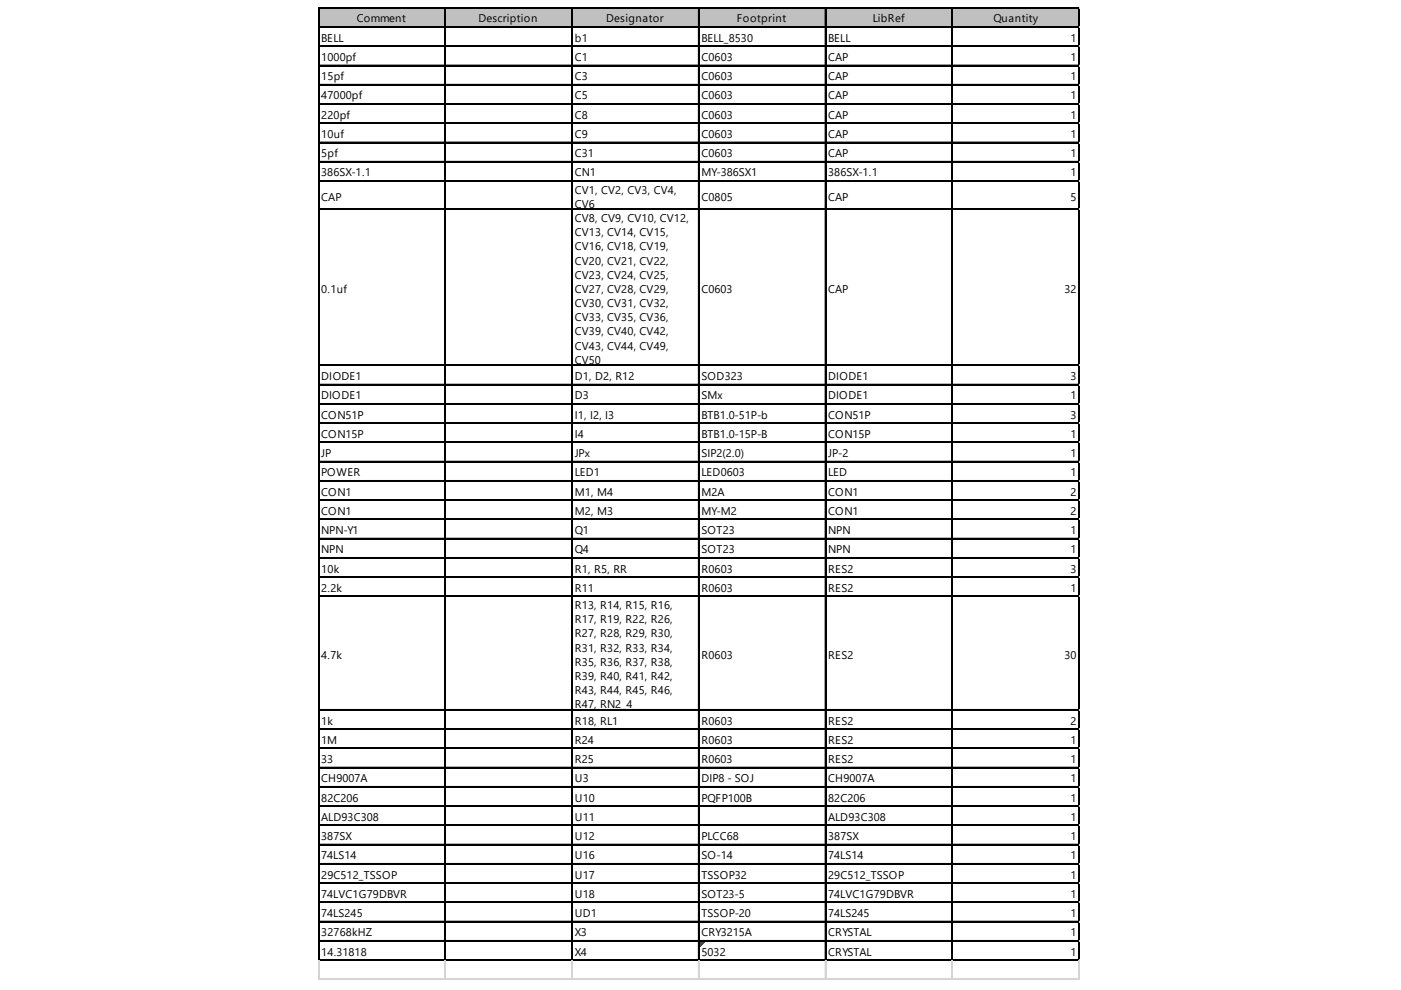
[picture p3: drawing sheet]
<svg xmlns="http://www.w3.org/2000/svg" width="297mm" height="210mm" viewBox="0 0 297 210" stroke-linecap="round" stroke-linejoin="round" font-family="sans-serif">
<defs><g id="words">
<g font-size="2.4">
<text x="75.6" y="4.8">Comment</text>
<text x="101.4" y="4.8">Description</text>
<text x="128.5" y="4.8">Designator</text>
<text x="156.2" y="4.8">Footprint</text>
<text x="185" y="4.8">LibRef</text>
<text x="210.6" y="4.8">Quantity</text>
<text x="68.1" y="8.8">BELL</text>
<text x="121.8" y="8.8">b1</text>
<text x="148.7" y="8.8">BELL_8530</text>
<text x="175.6" y="8.8">BELL</text>
<text x="227" y="8.8">1</text>
<text x="68.1" y="12.9">1000pf</text>
<text x="68.1" y="17">15pf</text>
<text x="121.8" y="12.9">C1</text>
<text x="121.8" y="17">C3</text>
<text x="148.7" y="12.9">C0603</text>
<text x="148.7" y="17">C0603</text>
<text x="175.6" y="12.9">CAP</text>
<text x="175.6" y="17">CAP</text>
<text x="227" y="12.9">1</text>
<text x="227" y="17">1</text>
<text x="68.1" y="21.1">47000pf</text>
<text x="121.8" y="21.1">C5</text>
<text x="148.7" y="21.1">C0603</text>
<text x="175.6" y="21.1">CAP</text>
<text x="227" y="21.1">1</text>
<text x="68.1" y="25.2">220pf</text>
<text x="68.1" y="29.2">10uf</text>
<text x="121.8" y="25.2">C8</text>
<text x="121.8" y="29.2">C9</text>
<text x="148.7" y="25.2">C0603</text>
<text x="148.7" y="29.2">C0603</text>
<text x="175.6" y="25.2">CAP</text>
<text x="175.6" y="29.2">CAP</text>
<text x="227" y="25.2">1</text>
<text x="227" y="29.2">1</text>
<text x="68.1" y="33.3">5pf</text>
<text x="121.8" y="33.3">C31</text>
<text x="148.7" y="33.3">C0603</text>
<text x="175.6" y="33.3">CAP</text>
<text x="227" y="33.3">1</text>
<text x="68.1" y="37.4">386SX-1.1</text>
<text x="121.8" y="37.4">CN1</text>
<text x="121.8" y="41.1">CV1, CV2, CV3, CV4,</text>
<text x="148.7" y="37.4">MY-386SX1</text>
<text x="175.6" y="37.4">386SX-1.1</text>
<text x="227" y="37.4">1</text>
<text x="68.1" y="42.6">CAP</text>
<text x="121.8" y="44.1">CV6</text>
<text x="121.8" y="47.1">CV8, CV9, CV10, CV12,</text>
<text x="148.7" y="42.6">C0805</text>
<text x="175.6" y="42.6">CAP</text>
<text x="227" y="42.6">5</text>
<text x="121.8" y="50.1">CV13, CV14, CV15,</text>
<text x="121.8" y="53.1">CV16, CV18, CV19,</text>
<text x="121.8" y="56.1">CV20, CV21, CV22,</text>
<text x="121.8" y="59.1">CV23, CV24, CV25,</text>
<text x="68.1" y="62.1">0.1uf</text>
<text x="121.8" y="62.1">CV27, CV28, CV29,</text>
<text x="121.8" y="65.1">CV30, CV31, CV32,</text>
<text x="148.7" y="62.1">C0603</text>
<text x="175.6" y="62.1">CAP</text>
<text x="225.7" y="62.1">32</text>
<text x="121.8" y="68.1">CV33, CV35, CV36,</text>
<text x="121.8" y="71.1">CV39, CV40, CV42,</text>
<text x="121.8" y="74.1">CV43, CV44, CV49,</text>
<text x="121.8" y="77.1">CV50</text>
<text x="68.1" y="80.6">DIODE1</text>
<text x="121.8" y="80.6">D1, D2, R12</text>
<text x="148.7" y="80.6">SOD323</text>
<text x="175.6" y="80.6">DIODE1</text>
<text x="227" y="80.6">3</text>
<text x="68.1" y="84.7">DIODE1</text>
<text x="68.1" y="88.7">CON51P</text>
<text x="121.8" y="84.7">D3</text>
<text x="121.8" y="88.7">I1, I2, I3</text>
<text x="148.7" y="84.7">SMx</text>
<text x="148.7" y="88.7">BTB1.0-51P-b</text>
<text x="175.6" y="84.7">DIODE1</text>
<text x="175.6" y="88.7">CON51P</text>
<text x="227" y="84.7">1</text>
<text x="227" y="88.7">3</text>
<text x="68.1" y="92.8">CON15P</text>
<text x="121.8" y="92.8">I4</text>
<text x="148.7" y="92.8">BTB1.0-15P-B</text>
<text x="175.6" y="92.8">CON15P</text>
<text x="227" y="92.8">1</text>
<text x="68.1" y="96.9">JP</text>
<text x="68.1" y="101">POWER</text>
<text x="121.8" y="96.9">JPx</text>
<text x="121.8" y="101">LED1</text>
<text x="148.7" y="96.9">SIP2(2.0)</text>
<text x="148.7" y="101">LED0603</text>
<text x="175.6" y="96.9">JP-2</text>
<text x="175.6" y="101">LED</text>
<text x="227" y="96.9">1</text>
<text x="227" y="101">1</text>
<text x="68.1" y="105.1">CON1</text>
<text x="121.8" y="105.1">M1, M4</text>
<text x="148.7" y="105.1">M2A</text>
<text x="175.6" y="105.1">CON1</text>
<text x="227" y="105.1">2</text>
<text x="68.1" y="109.1">CON1</text>
<text x="68.1" y="113.2">NPN-Y1</text>
<text x="121.8" y="109.1">M2, M3</text>
<text x="121.8" y="113.2">Q1</text>
<text x="148.7" y="109.1">MY-M2</text>
<text x="148.7" y="113.2">SOT23</text>
<text x="175.6" y="109.1">CON1</text>
<text x="175.6" y="113.2">NPN</text>
<text x="227" y="109.1">2</text>
<text x="227" y="113.2">1</text>
<text x="68.1" y="117.3">NPN</text>
<text x="121.8" y="117.3">Q4</text>
<text x="148.7" y="117.3">SOT23</text>
<text x="175.6" y="117.3">NPN</text>
<text x="227" y="117.3">1</text>
<text x="68.1" y="121.4">10k</text>
<text x="68.1" y="125.5">2.2k</text>
<text x="121.8" y="121.4">R1, R5, RR</text>
<text x="121.8" y="125.5">R11</text>
<text x="148.7" y="121.4">R0603</text>
<text x="148.7" y="125.5">R0603</text>
<text x="175.6" y="121.4">RES2</text>
<text x="175.6" y="125.5">RES2</text>
<text x="227" y="121.4">3</text>
<text x="227" y="125.5">1</text>
<text x="121.8" y="129.1">R13, R14, R15, R16,</text>
<text x="121.8" y="132.1">R17, R19, R22, R26,</text>
<text x="121.8" y="135.1">R27, R28, R29, R30,</text>
<text x="68.1" y="139.7">4.7k</text>
<text x="121.8" y="138.1">R31, R32, R33, R34,</text>
<text x="121.8" y="141.2">R35, R36, R37, R38,</text>
<text x="148.7" y="139.7">R0603</text>
<text x="175.6" y="139.7">RES2</text>
<text x="225.7" y="139.7">30</text>
<text x="121.8" y="144.2">R39, R40, R41, R42,</text>
<text x="121.8" y="147.2">R43, R44, R45, R46,</text>
<text x="68.1" y="153.6">1k</text>
<text x="121.8" y="150.2">R47, RN2_4</text>
<text x="121.8" y="153.6">R18, RL1</text>
<text x="148.7" y="153.6">R0603</text>
<text x="175.6" y="153.6">RES2</text>
<text x="227" y="153.6">2</text>
<text x="68.1" y="157.7">1M</text>
<text x="68.1" y="161.8">33</text>
<text x="121.8" y="157.7">R24</text>
<text x="121.8" y="161.8">R25</text>
<text x="148.7" y="157.7">R0603</text>
<text x="148.7" y="161.8">R0603</text>
<text x="175.6" y="157.7">RES2</text>
<text x="175.6" y="161.8">RES2</text>
<text x="227" y="157.7">1</text>
<text x="227" y="161.8">1</text>
<text x="68.1" y="165.9">CH9007A</text>
<text x="121.8" y="165.9">U3</text>
<text x="148.7" y="165.9">DIP8 - SOJ</text>
<text x="175.6" y="165.9">CH9007A</text>
<text x="227" y="165.9">1</text>
<text x="68.1" y="169.9">82C206</text>
<text x="121.8" y="169.9">U10</text>
<text x="148.7" y="169.9">PQFP100B</text>
<text x="175.6" y="169.9">82C206</text>
<text x="227" y="169.9">1</text>
<text x="68.1" y="174">ALD93C308</text>
<text x="68.1" y="178.1">387SX</text>
<text x="121.8" y="174">U11</text>
<text x="121.8" y="178.1">U12</text>
<text x="148.7" y="178.1">PLCC68</text>
<text x="175.6" y="174">ALD93C308</text>
<text x="175.6" y="178.1">387SX</text>
<text x="227" y="174">1</text>
<text x="227" y="178.1">1</text>
<text x="68.1" y="182.2">74LS14</text>
<text x="121.8" y="182.2">U16</text>
<text x="148.7" y="182.2">SO-14</text>
<text x="175.6" y="182.2">74LS14</text>
<text x="227" y="182.2">1</text>
<text x="68.1" y="186.3">29C512_TSSOP</text>
<text x="68.1" y="190.3">74LVC1G79DBVR</text>
<text x="121.8" y="186.3">U17</text>
<text x="121.8" y="190.3">U18</text>
<text x="148.7" y="186.3">TSSOP32</text>
<text x="148.7" y="190.3">SOT23-5</text>
<text x="175.6" y="186.3">29C512_TSSOP</text>
<text x="175.6" y="190.3">74LVC1G79DBVR</text>
<text x="227" y="186.3">1</text>
<text x="227" y="190.3">1</text>
<text x="68.1" y="194.4">74LS245</text>
<text x="121.8" y="194.4">UD1</text>
<text x="148.7" y="194.4">TSSOP-20</text>
<text x="175.6" y="194.4">74LS245</text>
<text x="227" y="194.4">1</text>
<text x="68.1" y="198.5">32768kHZ</text>
<text x="68.1" y="202.6">14.31818</text>
<text x="121.8" y="198.5">X3</text>
<text x="121.8" y="202.6">X4</text>
<text x="148.7" y="198.5">CRY3215A</text>
<text x="148.7" y="202.6">5032</text>
<text x="175.6" y="198.5">CRYSTAL</text>
<text x="175.6" y="202.6">CRYSTAL</text>
<text x="227" y="198.5">1</text>
<text x="227" y="202.6">1</text>
</g>
</g></defs>
<path d="M67.6 1.7h161.3v4.2h-161.3z" fill="#c0c0c0"/>
<path d="M148.3 199.6h1.1" fill="none" stroke="#008000" stroke-width=".21"/>
<path d="M148.3 199.6h1.1v.2h-1.1z" fill="#008000"/>
<path d="M148.3 199.8h.8" fill="none" stroke="#008000" stroke-width=".21"/>
<path d="M148.3 199.8h.8v.2h-.8z" fill="#008000"/>
<path d="M148.3 200h.6" fill="none" stroke="#008000" stroke-width=".21"/>
<path d="M148.3 200h.6v.3h-.6z" fill="#008000"/>
<path d="M148.3 200.3h.4" fill="none" stroke="#008000" stroke-width=".21"/>
<path d="M148.3 200.3h.4v.2h-.4z" fill="#008000"/>
<path d="M148.3 200.5h.2" fill="none" stroke="#008000" stroke-width=".21"/>
<path d="M148.3 200.5h.2v.2h-.2z" fill="#008000"/>
<g fill="none" stroke="#000" stroke-width=".21">
<path d="M67.5 1.6v202.1M67.6 1.6v202.1M67.7 1.6h161.2M67.7 1.7h161.2M67.7 5.6h161.2M67.7 5.7h161.2M67.7 9.7h161.2M67.7 9.8h161.2M67.7 13.8h161.2M67.7 13.9h161.2M67.7 17.9h161.2M67.7 18h161.2"/>
<path d="M94.3 1.8v201.9M94.4 1.8v201.9M121.2 1.8v201.9M121.3 1.8v201.9M148.1 1.8v201.9M148.2 1.8v201.9M174.9 1.8v201.9M175.1 1.8v201.9M201.8 1.8v201.9M201.9 1.8v201.9M228.7 1.8v201.9M228.8 1.8v201.9"/>
<path d="M67.7 22h161.2M67.7 22.1h161.2M67.7 26h161.2M67.7 26.2h161.2M67.7 30.1h161.2M67.7 30.2h161.2M67.7 34.2h161.2M67.7 34.3h161.2M67.7 38.3h161.2M67.7 38.4h161.2M67.7 44.3h161.2M67.7 44.4h161.2"/>
<path d="M67.7 77.4h161.2M67.7 77.5h161.2M67.7 81.5h161.2M67.7 81.6h161.2M67.7 85.5h161.2M67.7 85.7h161.2M67.7 89.6h161.2M67.7 89.7h161.2M67.7 93.7h161.2M67.7 93.8h161.2M67.7 97.8h161.2M67.7 97.9h161.2"/>
<path d="M67.7 101.9h161.2M67.7 102h161.2M67.7 106h161.2M67.7 106.1h161.2M67.7 110h161.2M67.7 110.1h161.2M67.7 114.1h161.2M67.7 114.2h161.2M67.7 118.2h161.2M67.7 118.3h161.2M67.7 122.3h161.2M67.7 122.4h161.2"/>
<path d="M67.7 126.4h161.2M67.7 126.5h161.2M67.7 150.4h161.2M67.7 150.5h161.2M67.7 154.5h161.2M67.7 154.6h161.2M67.7 158.6h161.2M67.7 158.7h161.2M67.7 162.7h161.2M67.7 162.8h161.2M67.7 166.7h161.2M67.7 166.9h161.2"/>
<path d="M67.7 170.8h161.2M67.7 170.9h161.2M67.7 174.9h161.2M67.7 175h161.2M67.7 179h161.2M67.7 179.1h161.2M67.7 183.1h161.2M67.7 183.2h161.2M67.7 187.2h161.2M67.7 187.3h161.2M67.7 191.2h161.2M67.7 191.3h161.2"/>
<path d="M67.7 195.3h161.2M67.7 195.4h161.2M67.7 199.4h161.2M67.7 199.5h161.2M67.7 203.5h161.2M67.7 203.6h161.2"/>
</g>
<g fill="none" stroke="#d4d4d4" stroke-width=".21">
<path d="M228.9 1.6h.1M67.5 203.7v4.1M67.6 203.7v4.1M94.3 203.7v4.1M94.4 203.7v4.1M121.2 203.7v4.1M121.3 203.7v4.1M148.1 203.7v4.1M148.2 203.7v4.1M174.9 203.7v4.1M175.1 203.7v4.1M201.8 203.7v4.1"/>
<path d="M201.9 203.7v4.1M228.7 203.7v4.1M228.8 203.7v4.1"/>
</g>
<path d="M228.9 1.6v.2z" fill="#d4d4d4"/>
<path d="M228.9 5.6h.1" fill="none" stroke="#d4d4d4" stroke-width=".21"/>
<path d="M228.9 5.6v.3z" fill="#d4d4d4"/>
<path d="M228.9 9.7h.1" fill="none" stroke="#d4d4d4" stroke-width=".21"/>
<path d="M228.9 9.7v.2z" fill="#d4d4d4"/>
<path d="M228.9 13.8h.1" fill="none" stroke="#d4d4d4" stroke-width=".21"/>
<path d="M228.9 13.8v.2z" fill="#d4d4d4"/>
<path d="M228.9 17.9h.1" fill="none" stroke="#d4d4d4" stroke-width=".21"/>
<path d="M228.9 17.9v.2z" fill="#d4d4d4"/>
<path d="M228.9 22h.1" fill="none" stroke="#d4d4d4" stroke-width=".21"/>
<path d="M228.9 22v.2z" fill="#d4d4d4"/>
<path d="M228.9 26h.1" fill="none" stroke="#d4d4d4" stroke-width=".21"/>
<path d="M228.9 26v.3z" fill="#d4d4d4"/>
<path d="M228.9 30.1h.1" fill="none" stroke="#d4d4d4" stroke-width=".21"/>
<path d="M228.9 30.1v.2z" fill="#d4d4d4"/>
<path d="M228.9 34.2h.1" fill="none" stroke="#d4d4d4" stroke-width=".21"/>
<path d="M228.9 34.2v.2z" fill="#d4d4d4"/>
<path d="M228.9 38.3h.1" fill="none" stroke="#d4d4d4" stroke-width=".21"/>
<path d="M228.9 38.3v.2z" fill="#d4d4d4"/>
<path d="M228.9 44.3h.1" fill="none" stroke="#d4d4d4" stroke-width=".21"/>
<path d="M228.9 44.3v.2z" fill="#d4d4d4"/>
<path d="M228.9 77.4h.1" fill="none" stroke="#d4d4d4" stroke-width=".21"/>
<path d="M228.9 77.4v.2z" fill="#d4d4d4"/>
<path d="M228.9 81.5h.1" fill="none" stroke="#d4d4d4" stroke-width=".21"/>
<path d="M228.9 81.5v.2z" fill="#d4d4d4"/>
<path d="M228.9 85.5h.1" fill="none" stroke="#d4d4d4" stroke-width=".21"/>
<path d="M228.9 85.5v.3z" fill="#d4d4d4"/>
<path d="M228.9 89.6h.1" fill="none" stroke="#d4d4d4" stroke-width=".21"/>
<path d="M228.9 89.6v.2z" fill="#d4d4d4"/>
<path d="M228.9 93.7h.1" fill="none" stroke="#d4d4d4" stroke-width=".21"/>
<path d="M228.9 93.7v.2z" fill="#d4d4d4"/>
<path d="M228.9 97.8h.1" fill="none" stroke="#d4d4d4" stroke-width=".21"/>
<path d="M228.9 97.8v.2z" fill="#d4d4d4"/>
<path d="M228.9 101.9h.1" fill="none" stroke="#d4d4d4" stroke-width=".21"/>
<path d="M228.9 101.9v.2z" fill="#d4d4d4"/>
<path d="M228.9 106h.1" fill="none" stroke="#d4d4d4" stroke-width=".21"/>
<path d="M228.9 106v.2z" fill="#d4d4d4"/>
<path d="M228.9 110h.1" fill="none" stroke="#d4d4d4" stroke-width=".21"/>
<path d="M228.9 110v.3z" fill="#d4d4d4"/>
<path d="M228.9 114.1h.1" fill="none" stroke="#d4d4d4" stroke-width=".21"/>
<path d="M228.9 114.1v.2z" fill="#d4d4d4"/>
<path d="M228.9 118.2h.1" fill="none" stroke="#d4d4d4" stroke-width=".21"/>
<path d="M228.9 118.2v.2z" fill="#d4d4d4"/>
<path d="M228.9 122.3h.1" fill="none" stroke="#d4d4d4" stroke-width=".21"/>
<path d="M228.9 122.3v.2z" fill="#d4d4d4"/>
<path d="M228.9 126.4h.1" fill="none" stroke="#d4d4d4" stroke-width=".21"/>
<path d="M228.9 126.4v.2z" fill="#d4d4d4"/>
<path d="M228.9 150.4h.1" fill="none" stroke="#d4d4d4" stroke-width=".21"/>
<path d="M228.9 150.4v.2z" fill="#d4d4d4"/>
<path d="M228.9 154.5h.1" fill="none" stroke="#d4d4d4" stroke-width=".21"/>
<path d="M228.9 154.5v.2z" fill="#d4d4d4"/>
<path d="M228.9 158.6h.1" fill="none" stroke="#d4d4d4" stroke-width=".21"/>
<path d="M228.9 158.6v.2z" fill="#d4d4d4"/>
<path d="M228.9 162.7h.1" fill="none" stroke="#d4d4d4" stroke-width=".21"/>
<path d="M228.9 162.7v.2z" fill="#d4d4d4"/>
<path d="M228.9 166.7h.1" fill="none" stroke="#d4d4d4" stroke-width=".21"/>
<path d="M228.9 166.7v.3z" fill="#d4d4d4"/>
<path d="M228.9 170.8h.1" fill="none" stroke="#d4d4d4" stroke-width=".21"/>
<path d="M228.9 170.8v.2z" fill="#d4d4d4"/>
<path d="M228.9 174.9h.1" fill="none" stroke="#d4d4d4" stroke-width=".21"/>
<path d="M228.9 174.9v.2z" fill="#d4d4d4"/>
<path d="M228.9 179h.1" fill="none" stroke="#d4d4d4" stroke-width=".21"/>
<path d="M228.9 179v.2z" fill="#d4d4d4"/>
<path d="M228.9 183.1h.1" fill="none" stroke="#d4d4d4" stroke-width=".21"/>
<path d="M228.9 183.1v.2z" fill="#d4d4d4"/>
<path d="M228.9 187.2h.1" fill="none" stroke="#d4d4d4" stroke-width=".21"/>
<path d="M228.9 187.2v.2z" fill="#d4d4d4"/>
<path d="M228.9 191.2h.1" fill="none" stroke="#d4d4d4" stroke-width=".21"/>
<path d="M228.9 191.2v.3z" fill="#d4d4d4"/>
<path d="M228.9 195.3h.1" fill="none" stroke="#d4d4d4" stroke-width=".21"/>
<path d="M228.9 195.3v.2z" fill="#d4d4d4"/>
<path d="M228.9 199.4h.1" fill="none" stroke="#d4d4d4" stroke-width=".21"/>
<path d="M228.9 199.4v.2z" fill="#d4d4d4"/>
<path d="M228.9 203.5h.1" fill="none" stroke="#d4d4d4" stroke-width=".21"/>
<path d="M228.9 203.5v.2z" fill="#d4d4d4"/>
<path d="M67.5 207.6h161.4M67.5 207.7h161.4" fill="none" stroke="#d4d4d4" stroke-width=".21"/>
<use href="#words"/>
</svg>
